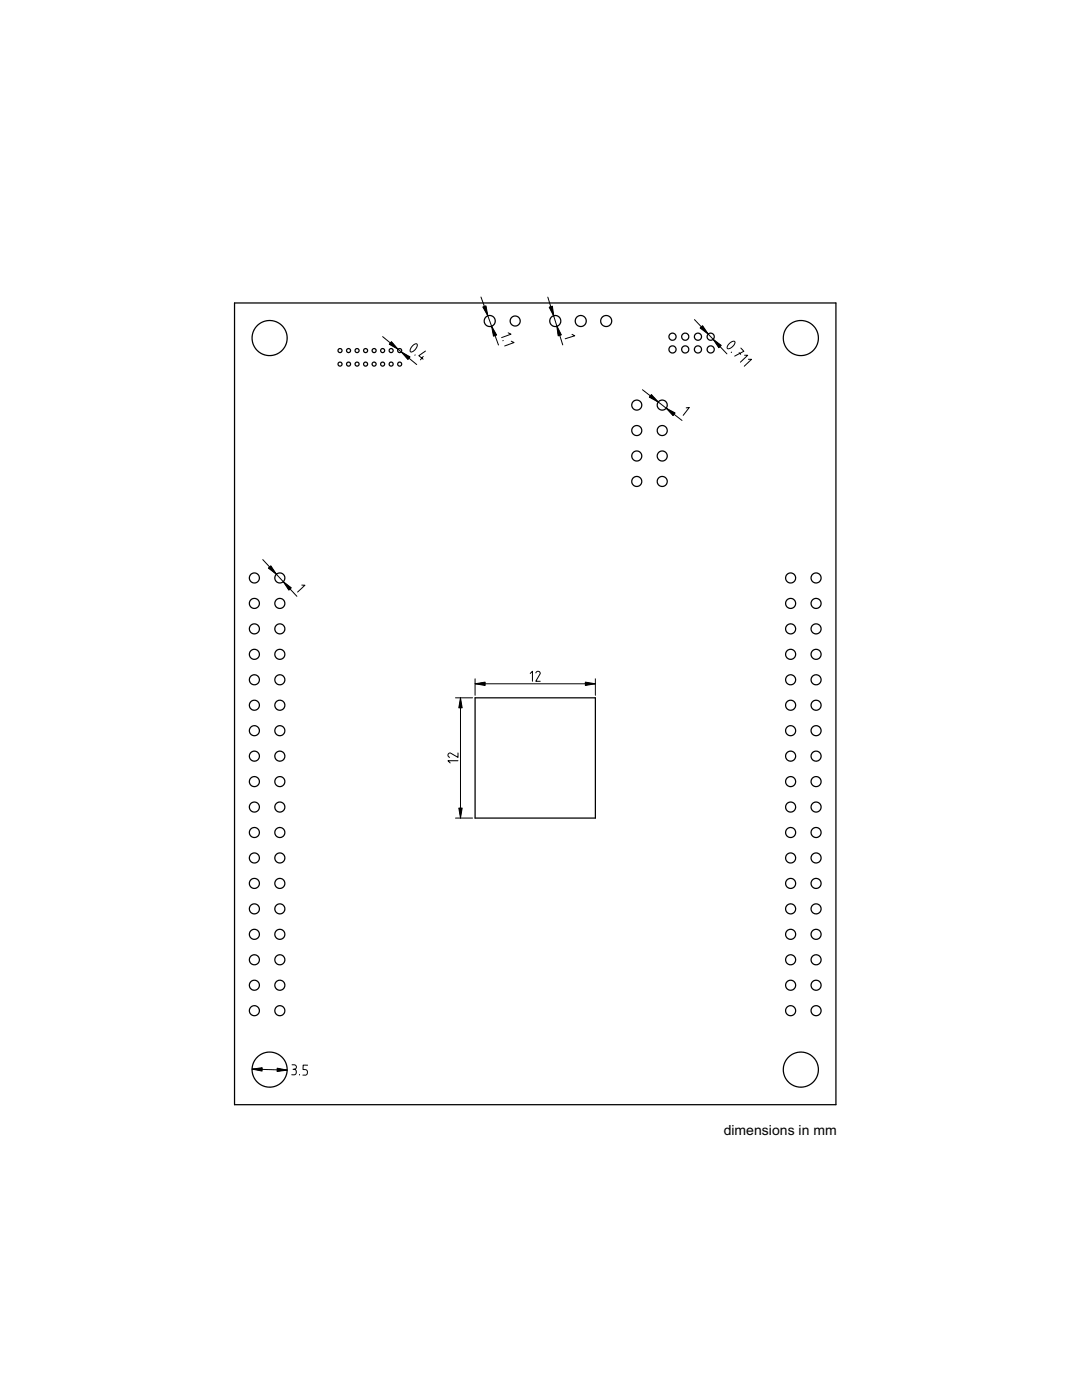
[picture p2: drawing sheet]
<svg xmlns="http://www.w3.org/2000/svg" width="216mm" height="279mm" viewBox="0 0 216 279" stroke-linecap="round" stroke-linejoin="round" font-family="sans-serif">
<defs><g id="words">
<text font-size="2.8" x="144.4" y="226.4">dimensions in mm</text>
</g></defs>
<g fill="none" stroke="#000" stroke-width=".25">
<path d="M46.8 60.5h120v160h-120zM94.8 139.3h24v24h-24z"/>
<circle cx="53.8" cy="67.5" r="3.5"/>
<circle cx="67.8" cy="72.7" r=".4"/>
<circle cx="67.8" cy="70" r=".4"/>
<circle cx="69.5" cy="72.7" r=".4"/>
<circle cx="69.5" cy="70" r=".4"/>
<circle cx="71.2" cy="72.7" r=".4"/>
<circle cx="71.2" cy="70" r=".4"/>
<circle cx="72.9" cy="72.7" r=".4"/>
<circle cx="72.9" cy="70" r=".4"/>
<circle cx="74.6" cy="72.7" r=".4"/>
<circle cx="74.6" cy="70" r=".4"/>
<circle cx="76.3" cy="72.7" r=".4"/>
<circle cx="76.3" cy="70" r=".4"/>
<circle cx="78" cy="72.7" r=".4"/>
<circle cx="78" cy="70" r=".4"/>
<circle cx="79.7" cy="72.7" r=".4"/>
<circle cx="79.7" cy="70" r=".4"/>
<circle cx="97.7" cy="64.1" r="1.1"/>
<circle cx="102.8" cy="64.1" r="1"/>
<circle cx="110.8" cy="64.1" r="1.1"/>
<circle cx="115.9" cy="64.1" r="1.1"/>
<circle cx="121" cy="64.1" r="1.1"/>
<circle cx="134.2" cy="67.2" r=".71"/>
<circle cx="134.2" cy="69.7" r=".71"/>
<circle cx="136.7" cy="67.2" r=".71"/>
<circle cx="136.7" cy="69.7" r=".71"/>
<circle cx="139.3" cy="67.2" r=".71"/>
<circle cx="139.3" cy="69.7" r=".71"/>
<circle cx="141.8" cy="67.2" r=".71"/>
<circle cx="141.8" cy="69.7" r=".71"/>
<circle cx="159.8" cy="67.5" r="3.5"/>
<circle cx="127.1" cy="80.8" r="1"/>
<circle cx="127.1" cy="85.9" r="1"/>
<circle cx="127.1" cy="91" r="1"/>
<circle cx="127.1" cy="96.1" r="1"/>
<circle cx="132.1" cy="80.8" r="1"/>
<circle cx="132.1" cy="85.9" r="1"/>
<circle cx="132.1" cy="91" r="1"/>
<circle cx="132.1" cy="96.1" r="1"/>
<circle cx="50.8" cy="115.3" r="1"/>
<circle cx="55.8" cy="115.3" r="1"/>
<circle cx="157.8" cy="115.3" r="1"/>
<circle cx="162.8" cy="115.3" r="1"/>
<circle cx="50.8" cy="120.4" r="1"/>
<circle cx="50.8" cy="135.7" r="1"/>
<circle cx="50.8" cy="125.5" r="1"/>
<circle cx="50.8" cy="130.6" r="1"/>
<circle cx="55.8" cy="120.4" r="1"/>
<circle cx="55.8" cy="135.7" r="1"/>
<circle cx="55.8" cy="125.5" r="1"/>
<circle cx="55.8" cy="130.6" r="1"/>
<circle cx="157.8" cy="135.7" r="1"/>
<circle cx="157.8" cy="120.4" r="1"/>
<circle cx="157.8" cy="125.5" r="1"/>
<circle cx="157.8" cy="130.6" r="1"/>
<circle cx="162.8" cy="120.4" r="1"/>
<circle cx="162.8" cy="135.7" r="1"/>
<circle cx="162.8" cy="125.5" r="1"/>
<circle cx="162.8" cy="130.6" r="1"/>
<circle cx="50.8" cy="145.8" r="1"/>
<circle cx="50.8" cy="140.7" r="1"/>
<circle cx="50.8" cy="150.9" r="1"/>
<circle cx="50.8" cy="156" r="1"/>
<circle cx="55.8" cy="140.7" r="1"/>
<circle cx="55.8" cy="145.8" r="1"/>
<circle cx="55.8" cy="150.9" r="1"/>
<circle cx="55.8" cy="156" r="1"/>
<circle cx="157.8" cy="140.7" r="1"/>
<circle cx="157.8" cy="150.9" r="1"/>
<circle cx="157.8" cy="145.8" r="1"/>
<circle cx="157.8" cy="156" r="1"/>
<circle cx="162.8" cy="150.9" r="1"/>
<circle cx="162.8" cy="145.8" r="1"/>
<circle cx="162.8" cy="140.7" r="1"/>
<circle cx="162.8" cy="156" r="1"/>
<circle cx="50.8" cy="171.2" r="1"/>
<circle cx="50.8" cy="166.1" r="1"/>
<circle cx="50.8" cy="176.3" r="1"/>
<circle cx="50.8" cy="161.1" r="1"/>
<circle cx="55.8" cy="171.2" r="1"/>
<circle cx="55.8" cy="166.1" r="1"/>
<circle cx="55.8" cy="176.3" r="1"/>
<circle cx="55.8" cy="161.1" r="1"/>
<circle cx="157.8" cy="166.1" r="1"/>
<circle cx="157.8" cy="171.2" r="1"/>
<circle cx="157.8" cy="176.3" r="1"/>
<circle cx="157.8" cy="161.1" r="1"/>
<circle cx="162.8" cy="166.1" r="1"/>
<circle cx="162.8" cy="171.2" r="1"/>
<circle cx="162.8" cy="176.3" r="1"/>
<circle cx="162.8" cy="161.1" r="1"/>
<circle cx="50.8" cy="191.5" r="1"/>
<circle cx="50.8" cy="186.5" r="1"/>
<circle cx="50.8" cy="196.6" r="1"/>
<circle cx="50.8" cy="181.4" r="1"/>
<circle cx="55.8" cy="191.5" r="1"/>
<circle cx="55.8" cy="186.5" r="1"/>
<circle cx="55.8" cy="196.6" r="1"/>
<circle cx="55.8" cy="181.4" r="1"/>
<circle cx="157.8" cy="186.5" r="1"/>
<circle cx="157.8" cy="191.5" r="1"/>
<circle cx="157.8" cy="196.6" r="1"/>
<circle cx="157.8" cy="181.4" r="1"/>
<circle cx="162.8" cy="191.5" r="1"/>
<circle cx="162.8" cy="186.5" r="1"/>
<circle cx="162.8" cy="196.6" r="1"/>
<circle cx="162.8" cy="181.4" r="1"/>
<circle cx="50.8" cy="201.7" r="1"/>
<circle cx="53.8" cy="213.5" r="3.5"/>
<circle cx="55.8" cy="201.7" r="1"/>
<circle cx="157.8" cy="201.7" r="1"/>
<circle cx="159.8" cy="213.5" r="3.5"/>
<circle cx="162.8" cy="201.7" r="1"/>
</g>
<g fill="none" stroke="#000" stroke-width=".2">
<path d="M96 59.3l3.5 9.6M109.3 59.3l3 9.5M76.3 67.2l6.9 5.6M82.4 69l.6-.4 .3 .2a1.74 1.74 0 0 1-1.2 1.4l-.2-.1v-.3zM82.8 70.8v.1M84.5 71.1l-.6 .7M84.9 70.1l-1.3 .9 .8 .7M100.4 68h-.1M101.4 66.4l.6 .3-1.9 .7M102 68.1l.6 .3-1.9 .6M114.1 66.7l.6 .3-1.9 .6M128.2 77.8l7.9 6.1"/>
<path d="M138.6 63.8l6.4 6.8M145.6 68.5l.8-.4 .3 .2a1.74 1.74 0 0 1-1.3 1.3l-.3-.1v-.2zM146 70.3h-.1M147.5 70.4l.3 .3M147.8 69.5l.6 .6-1.8 1M148.6 70.9h.6l-1.5 1.4M149.3 71.7h.7l-1.5 1.4M136.9 81.4l.6-.1-1.2 1.6M52.4 111.7l6.8 7.3M60.2 116.8h.6l-1.4 1.4M90.9 139.3h3.4M91.9 139.3v24"/>
<path d="M94.8 136.5h24M94.8 135.5v3.3M105.8 134.4l.4-.4v2M106.9 134.3l.2-.2 .3-.1 .3 .1 .1 .3-.9 1.6h.9M118.8 135.5v3.3M91.4 151.8h-2l.4 .5M91.4 150.3v.9l-1.6-.9-.3 .1-.1 .2 .1 .4 .2 .1M90.9 163.3h3.4M50.3 213.4l7 .2M58.3 212.5l.6 .1 .2 .4-.1 .3-.3 .1 .4 .3v.6l-.3 .2h-.6M58.5 213.4h.2M59.8 214.4v.1"/>
<path d="M61.4 212.6h-.9v.8l.7 .1 .1 .6-.2 .4-.7 .1"/>
</g>
<g fill="#000">
<path d="M78.1 68.2l1.3 1.5-1.7-1zM80.1 70.2l1.7 1-.4 .5zM96.3 61.3l.7-.3 .3 2zM98.1 65.1l1 1.8-.6 .2zM109.6 61.3l.6-.2 .3 2zM111.1 65l.9 1.8-.6 .2zM139.7 65.5l.5-.5 1.1 1.7zM142.3 67.7l1.6 1.2-.5 .5zM130 78.7l1.3 1.5-1.7-.9zM132.9 81.5l1.8 .9-.4 .5zM53.6 113.4l.4-.5 1.2 1.7zM56.5 116.1l1.6 1.2-.5 .5z"/>
<path d="M91.9 139.3l.3 2h-.6zM94.8 136.5l2-.4v.7zM116.8 136.1l2 .4-2 .3zM91.6 161.3h.6l-.3 2zM50.3 213.4l2-.3v.7zM55.3 213.2l2 .4-2 .2z"/>
</g>
<g fill="#000" stroke="#000" stroke-width=".2">
<path d="M78.1 68.2l1.3 1.5-1.7-1zM80.1 70.2l1.7 1-.4 .5zM96.3 61.3l.7-.3 .3 2zM98.1 65.1l1 1.8-.6 .2zM109.6 61.3l.6-.2 .3 2zM111.1 65l.9 1.8-.6 .2zM139.7 65.5l.5-.5 1.1 1.7zM142.3 67.7l1.6 1.2-.5 .5zM130 78.7l1.3 1.5-1.7-.9zM132.9 81.5l1.8 .9-.4 .5zM53.6 113.4l.4-.5 1.2 1.7zM56.5 116.1l1.6 1.2-.5 .5z"/>
<path d="M91.9 139.3l.3 2h-.6zM94.8 136.5l2-.4v.7zM116.8 136.1l2 .4-2 .3zM91.6 161.3h.6l-.3 2zM50.3 213.4l2-.3v.7zM55.3 213.2l2 .4-2 .2z"/>
</g>
<use href="#words"/>
</svg>
